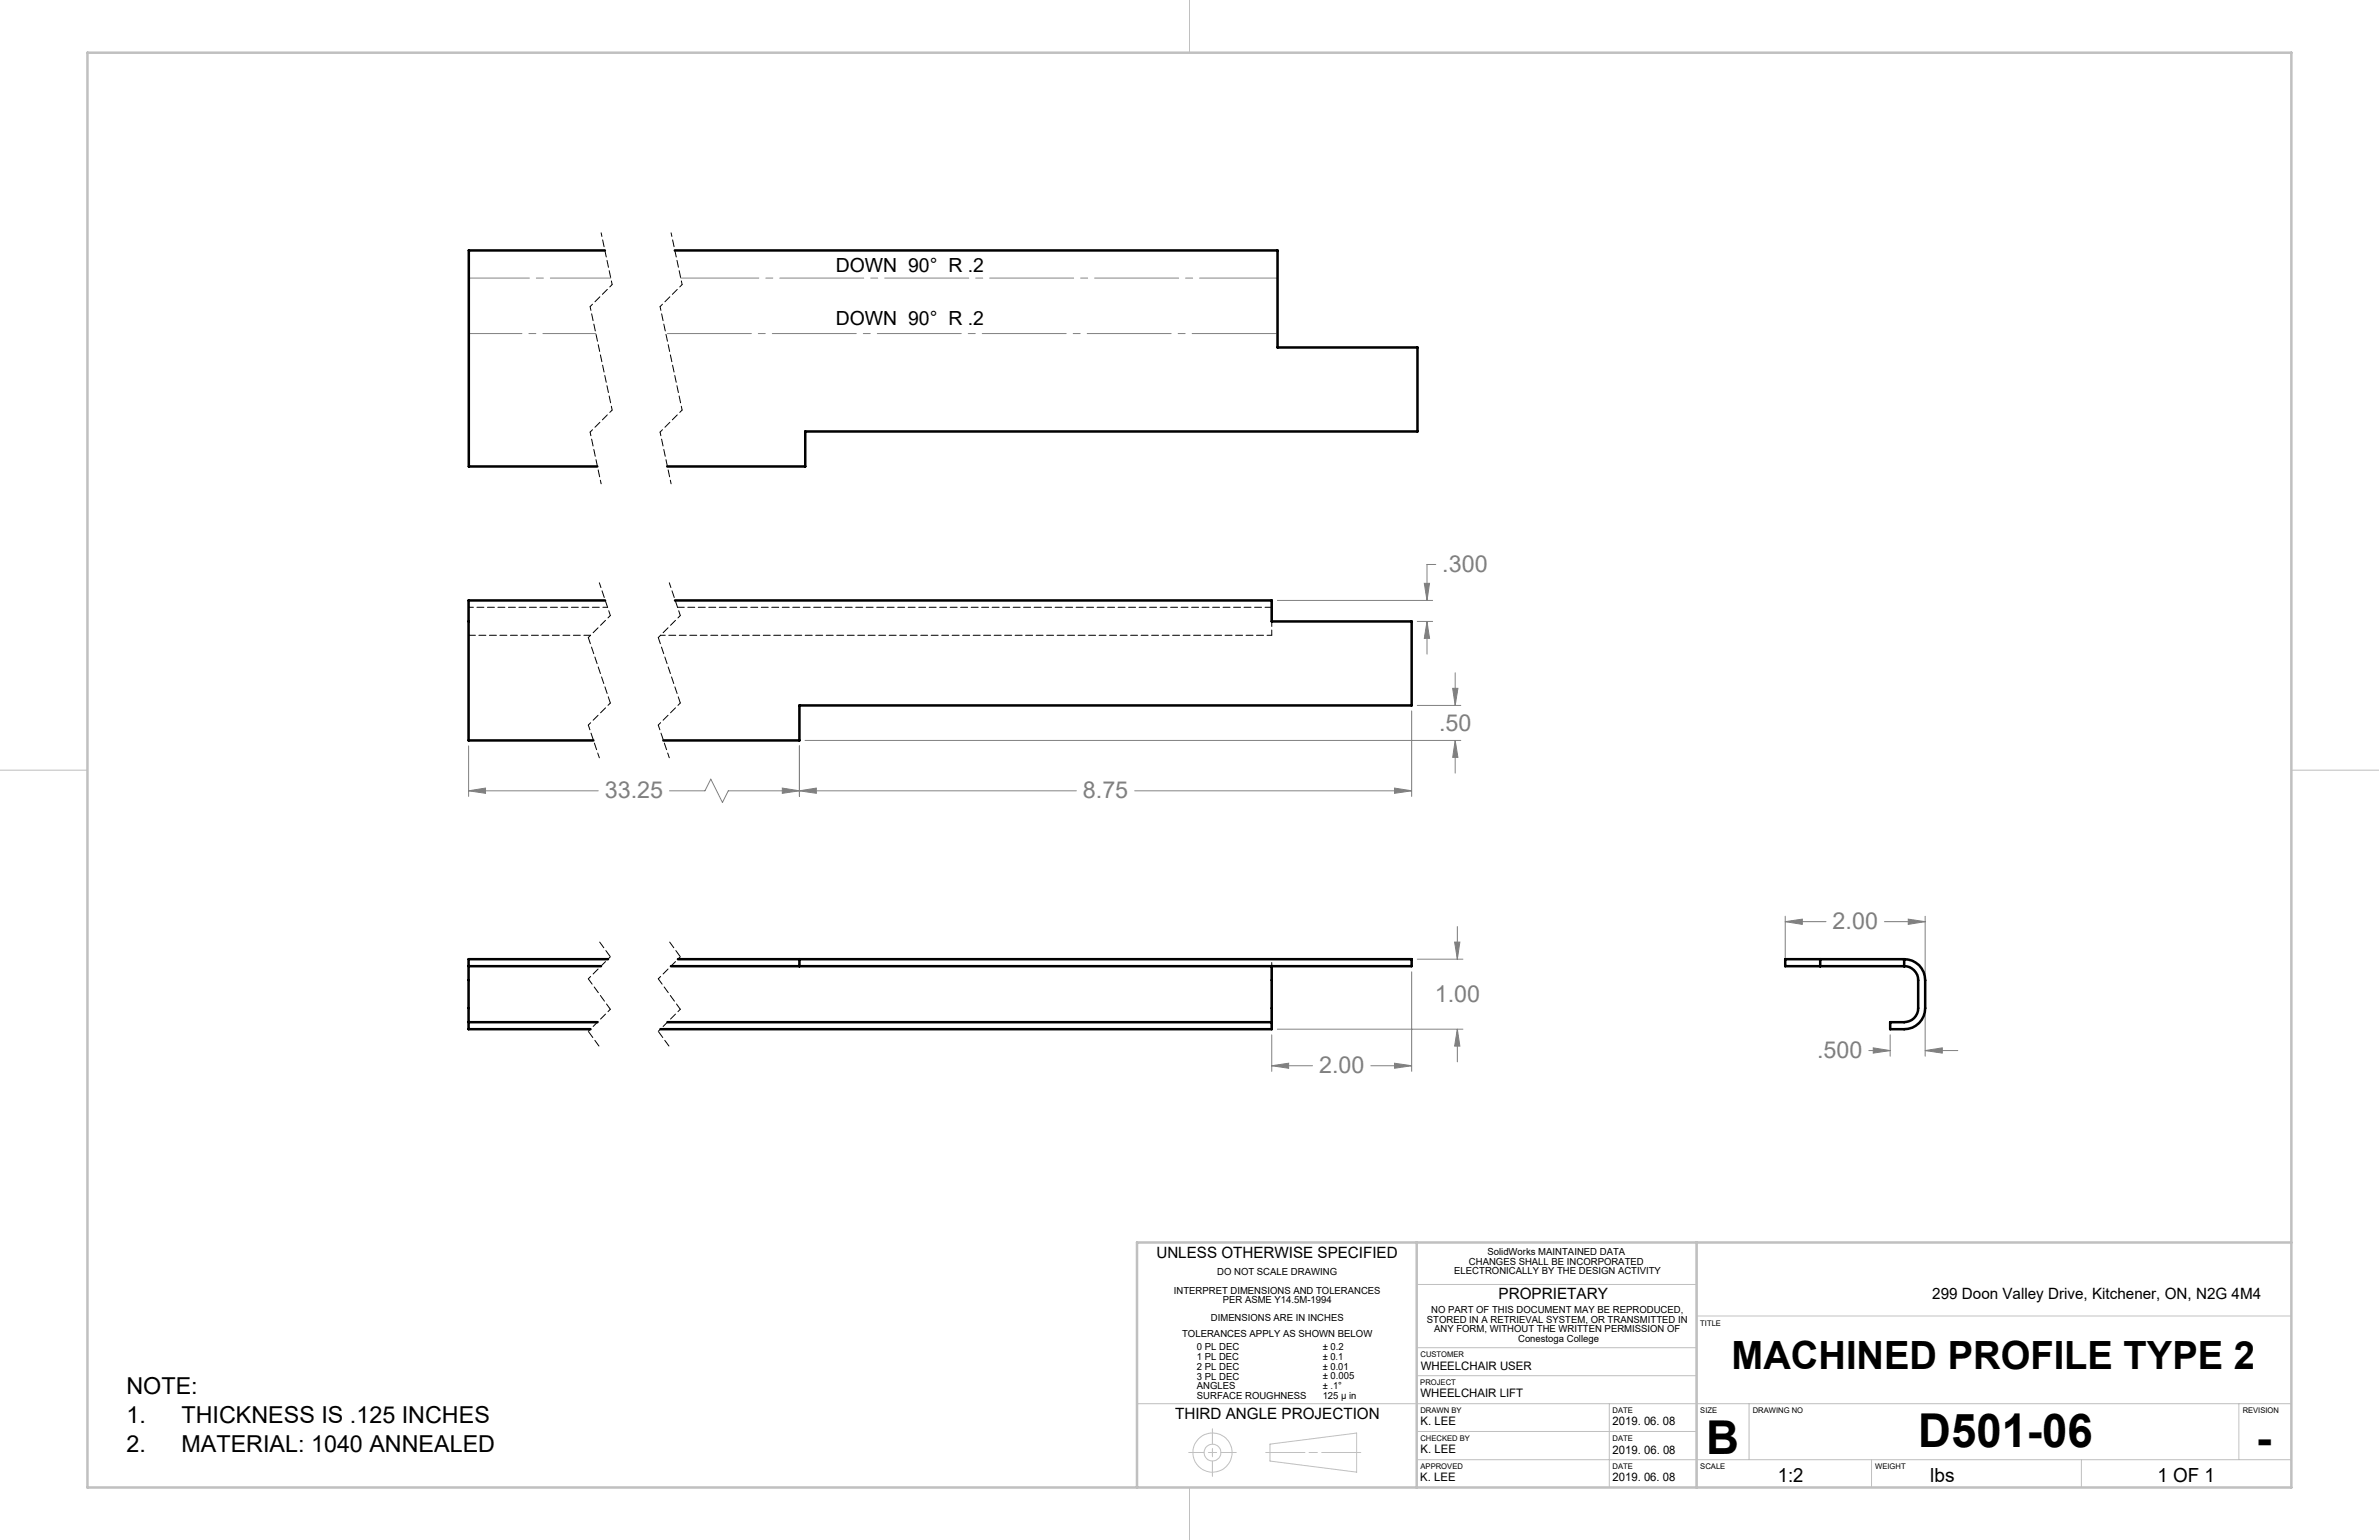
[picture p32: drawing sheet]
<svg xmlns="http://www.w3.org/2000/svg" width="432mm" height="279mm" viewBox="0 0 432 279" stroke-linecap="round" stroke-linejoin="round" font-family="sans-serif">
<defs><g id="words">
<g font-size="8.5">
<text x="309.7" y="263.8">B</text>
<text x="348.2" y="262.4">D501-06</text>
<text x="409.5" y="263.7">-</text>
</g>
<text font-size="7.1" x="314.3" y="248.4">MACHINED PROFILE TYPE 2</text>
<g font-size="4.2" fill="#808080">
<text x="261.8" y="103.8">.300</text>
<text x="261.2" y="132.6">.50</text>
<text x="109.8" y="144.9">33.25</text>
<text x="196.6" y="144.9">8.75</text>
<text x="332.6" y="168.6">2.00</text>
<text x="260.4" y="181.8">1.00</text>
<text x="239.4" y="194.8">2.00</text>
<text x="329.8" y="192">.500</text>
</g>
<g font-size="4.2">
<text x="23" y="253">NOTE:</text>
<text x="23" y="258.2">1.</text>
<text x="23" y="263.4">2.</text>
<text x="32.9" y="258.2">THICKNESS IS .125 INCHES</text>
<text x="32.9" y="263.4">MATERIAL: 1040 ANNEALED</text>
</g>
<g font-size="3.5">
<text x="151.7" y="49.3">DOWN 90° R .2</text>
<text x="151.7" y="59">DOWN 90° R .2</text>
<text x="322.7" y="268.9">1:2</text>
<text x="350.4" y="268.9">lbs</text>
<text x="391.6" y="268.9">1 OF 1</text>
</g>
<g font-size="2.8">
<text x="209.9" y="228.2">UNLESS OTHERWISE SPECIFIED</text>
<text x="272" y="235.8">PROPRIETARY</text>
<text x="350.7" y="235.8">299 Doon Valley Drive, Kitchener, ON, N2G 4M4</text>
<text x="213.3" y="257.5">THIRD ANGLE PROJECTION</text>
</g>
<g font-size="2.1">
<text x="257.9" y="248.5">WHEELCHAIR USER</text>
<text x="257.8" y="253.5">WHEELCHAIR LIFT</text>
<text x="257.8" y="263.7">K. LEE</text>
<text x="257.9" y="258.6">K. LEE</text>
<text x="292.7" y="258.6">2019. 06. 08</text>
<text x="292.7" y="263.7">2019. 06. 08</text>
<text x="257.8" y="268.8">K. LEE</text>
<text x="292.7" y="268.7">2019. 06. 08</text>
</g>
<g font-size="1.8">
<text x="270" y="227.7">SolidWorks MAINTAINED DATA</text>
<text x="220.9" y="231.4">DO NOT SCALE DRAWING</text>
<text x="264" y="231.2">ELECTRONICALLY BY THE DESIGN ACTIVITY</text>
<text x="266.6" y="229.4">CHANGES SHALL BE INCORPORATED</text>
<text x="213.1" y="234.7">INTERPRET DIMENSIONS AND TOLERANCES</text>
<text x="219.8" y="239.7">DIMENSIONS ARE IN INCHES</text>
<text x="222" y="236.5">PER ASME Y14.5M-1994</text>
<text x="259" y="240">STORED IN A RETRIEVAL SYSTEM, OR TRANSMITTED IN</text>
<text x="259.8" y="238.2">NO PART OF THIS DOCUMENT MAY BE REPRODUCED,</text>
<text x="214.6" y="242.7">TOLERANCES APPLY AS SHOWN BELOW</text>
<text x="217.3" y="245">0 PL DEC</text>
<text x="240.1" y="245">± 0.2</text>
<text x="260.3" y="241.7">ANY FORM, WITHOUT THE WRITTEN PERMISSION OF</text>
<text x="275.6" y="243.5">Conestoga College</text>
<text x="217.3" y="246.8">1 PL DEC</text>
<text x="217.3" y="248.5">2 PL DEC</text>
<text x="217.3" y="250.3">3 PL DEC</text>
<text x="240.1" y="246.7">± 0.1</text>
<text x="240.1" y="248.5">± 0.01</text>
<text x="240.1" y="250.3">± 0.005</text>
<text x="217.3" y="252">ANGLES</text>
<text x="217.3" y="253.8">SURFACE ROUGHNESS</text>
<text x="240.1" y="252">± .1°</text>
<text x="240.1" y="253.8">125 µ in</text>
</g>
<g font-size="1.4">
<text x="308.6" y="240.5">TITLE</text>
<text x="257.8" y="251.3">PROJECT</text>
<text x="257.8" y="246.2">CUSTOMER</text>
<text x="257.8" y="256.4">DRAWN BY</text>
<text x="292.7" y="256.3">DATE</text>
<text x="308.6" y="256.4">SIZE</text>
<text x="318.1" y="256.4">DRAWING NO</text>
<text x="407.1" y="256.3">REVISION</text>
<text x="257.8" y="261.5">CHECKED BY</text>
<text x="292.7" y="261.5">DATE</text>
<text x="257.8" y="266.5">APPROVED</text>
<text x="292.7" y="266.5">DATE</text>
<text x="308.6" y="266.5">SCALE</text>
<text x="340.4" y="266.5">WEIGHT</text>
</g>
</g></defs>
<g fill="none" stroke="#c0c0c0" stroke-width=".18">
<path d="M215.9 0v9.6M0 139.7h15.9M415.9 139.7h15.9M206.4 225.4v44.5M257.1 233h50.8M257.1 225.4v44.5M307.9 238.8h108M307.9 225.4v44.5M206.4 254.7h209.5M220.1 259.2v2.8M257.1 249.6h50.8M257.1 244.5h50.8"/>
<path d="M257.1 259.7h50.8M292.1 254.7v15.2M317.5 254.7v10.1M406.4 254.7v10.1M215.8 263.5h2.7M215.9 269.9v9.5M219.3 263.5h1.5M220.1 262.8v1.5M220.1 265.1v2.8M221.6 263.5h2.8M229.7 263.5h7.2M230.5 262l15.7-2v7.1l-15.7-2z"/>
<path d="M237.6 263.5h1.5M239.9 263.5h7.1M257.1 264.8h158.8M339.7 264.8v5.1M377.8 264.8v5.1"/>
<circle cx="220.1" cy="263.5" r="3.6"/>
<circle cx="220.1" cy="263.6" r="1.53"/>
</g>
<path d="M15.9 9.6h400v260.3h-400zM257.1 225.4v44.5M307.9 225.4v44.5M415.9 225.4h-209.5v44.5" fill="none" stroke="#c0c0c0" stroke-width=".46"/>
<g fill="none" stroke="#808080" stroke-width=".18">
<path d="M231.8 108.9h28.2M257.2 112.7h2.8M258.5 105.8h1l-.5 3.1zM259 112.7l.5 3.1h-1zM259 112.7v6M260.6 102.4h-1.6v6.5M85.1 135.3v9.2M145.1 135.3v9.2M146.1 134.3h119M256.2 129v15.5M257.2 128h7.9M263.7 124.9h.9l-.5 3.1z"/>
<path d="M264.1 134.3l.5 3.1h-.9zM264.1 122.1v5.9M264.1 134.3v6M85.1 143.5l3-.5v.9zM85.1 143.5h23.5M121.5 143.5h6.5l1-2.1 2.1 4.2 1.1-2.1h63.2M142 143l3.1 .5-3.1 .4zM145.1 143.5l3.1-.5v.9zM206 143.5h50.2M253.1 143l3.1 .5-3.1 .4zM256.2 176.3v18.1M257.2 174h8.3"/>
<path d="M264 170.9h1l-.5 3.1zM264.5 168.1v5.9M324 167.2l3.1-.4v.9zM324 166.2v8.1M324 167.2h7.4M342 167.2h7.4M346.4 166.8l3 .4-3 .5zM349.4 166.2v10.6M230.8 193.4l3.1-.5v.9zM230.8 187.7v6.7M230.8 193.4h7.4M231.8 186.7h33.7"/>
<path d="M248.8 193.4h7.4M253.1 192.9l3.1 .5-3.1 .4zM264.5 186.7l.5 3.1h-1zM264.5 186.7v6M339.2 190.6h3.9M340 190.1l3.1 .5-3.1 .5zM343.1 187.7v3.9M349.4 190.6l3.1-.5v1zM349.4 183.9v7.7M349.4 190.6h6"/>
</g>
<path d="M108.8 105.7l2 6M121.5 105.7l2 6M106.8 131.5l2 6M119.5 131.5l2 6" fill="none" stroke="#000" stroke-width=".18" stroke-dasharray="1.3 .6" stroke-dashoffset=".4"/>
<path d="M111.1 51.6l-4 4M123.8 51.6l-4 4M111.1 74.4l-4 4M123.8 74.4l-4 4M110.8 111.7l-4 4M123.5 111.7l-4 4M110.8 127.5l-4 4M123.5 127.5l-4 4M110.8 173.6l-4 4M123.5 173.6l-4 4M110.8 183.1l-4 4M123.5 183.1l-4 4" fill="none" stroke="#000" stroke-width=".18" stroke-dasharray="1.3 .6" stroke-dashoffset=".7"/>
<path d="M106.8 115.7l4 11.8M119.5 115.7l4 11.8M106.8 177.6l4 5.5M119.5 177.6l4 5.5" fill="none" stroke="#000" stroke-width=".18" stroke-dasharray="1.3 .6" stroke-dashoffset=".1"/>
<path d="M108.8 170.8l2 2.8M121.5 170.8l2 2.8M106.8 187.1l2 2.8M119.5 187.1l2 2.8" fill="none" stroke="#000" stroke-width=".18" stroke-dasharray="1.3 .6" stroke-dashoffset="-.1"/>
<path d="M107.1 55.6l4 18.8M109.1 42.2l2 9.4M119.8 55.6l4 18.8M121.8 42.2l2 9.4M107.1 78.4l2 9.4M119.8 78.4l2 9.4" fill="none" stroke="#000" stroke-width=".18" stroke-dasharray="1.3 .6" stroke-dashoffset=".6"/>
<path d="M85.1 50.5h25.8" fill="none" stroke="#808080" stroke-width=".18" stroke-dasharray="15.2 1.3 1.3 1.3" stroke-dashoffset="4.3"/>
<path d="M85.1 60.5h23.1" fill="none" stroke="#808080" stroke-width=".18" stroke-dasharray="15.2 1.3 1.3 1.3" stroke-dashoffset="5.6"/>
<path d="M123.6 50.5h108.3" fill="none" stroke="#808080" stroke-width=".18" stroke-dasharray="15.2 1.3 1.3 1.3" stroke-dashoffset="1.1"/>
<path d="M120.9 60.5h111" fill="none" stroke="#808080" stroke-width=".18" stroke-dasharray="15.2 1.3 1.3 1.3" stroke-dashoffset="-.3"/>
<path d="M85.1 143.5l3-.5v.9zM142 143l3.1 .5-3.1 .4zM145.1 143.5l3.1-.5v.9zM253.1 143l3.1 .5-3.1 .4zM259 112.7l.5 3.1h-1zM258.5 105.8h1l-.5 3.1zM263.7 124.9h.9l-.5 3.1zM264.1 134.3l.5 3.1h-.9zM230.8 193.4l3.1-.5v.9zM253.1 192.9l3.1 .5-3.1 .4zM264.5 186.7l.5 3.1h-1zM264 170.9h1l-.5 3.1zM340 190.1l3.1 .5-3.1 .5zM349.4 190.6l3.1-.5v1zM346.4 166.8l3 .4-3 .5zM324 167.2l3.1-.4v.9z" fill="#808080"/>
<g fill="none" stroke="#000" stroke-width=".46">
<path d="M109.8 45.4h-24.7v39.2h23.3M122.5 45.4h109.4v17.6h25.4v15.3h-111.1v6.3h-25.1M109.8 108.9h-24.7v25.4h22.6M122.5 108.9h108.3v3.8h25.4v15.3h-111.1v6.3h-24.7M85.1 175.3v10.2M85.1 175.3h24M110.3 174h-25.2v1.3M123 174h133.2v1.3h-134.4M145.1 174v1.3M230.8 175.3v10.2M330.4 174v1.3M345.6 174a3.7 3.7 0 0 1 3.8 3.8v5.1a3.8 3.8 0 0 1-3.8 3.8h-2.5v-1.2h2.5a2.53 2.53 0 0 0 2.6-2.6v-5.1a2.53 2.53 0 0 0-2.6-2.5"/>
<path d="M345.6 174h-21.6v1.3h21.6M345.6 174v1.3M85.1 185.5v1.2h22.1M85.1 185.5h23.3M121.1 185.5h109.7M230.8 185.5v1.2h-110.9"/>
</g>
<path d="M107.2 115.3h-22.1M123 110.2h107.8" fill="none" stroke="#000" stroke-width=".18" stroke-dasharray="1.3 .6"/>
<path d="M230.8 115.3v-2.6" fill="none" stroke="#000" stroke-width=".18" stroke-dasharray="1.3 .6" stroke-dashoffset=".3"/>
<path d="M85.1 110.2h25.2M230.8 115.3h-110.9" fill="none" stroke="#000" stroke-width=".18" stroke-dasharray="1.3 .6" stroke-dashoffset=".4"/>
<path d="M230.8 175.3v-1.3" fill="none" stroke="#000" stroke-width=".18" stroke-dasharray="1.3 .6" stroke-dashoffset=".6"/>
<use href="#words"/>
</svg>
